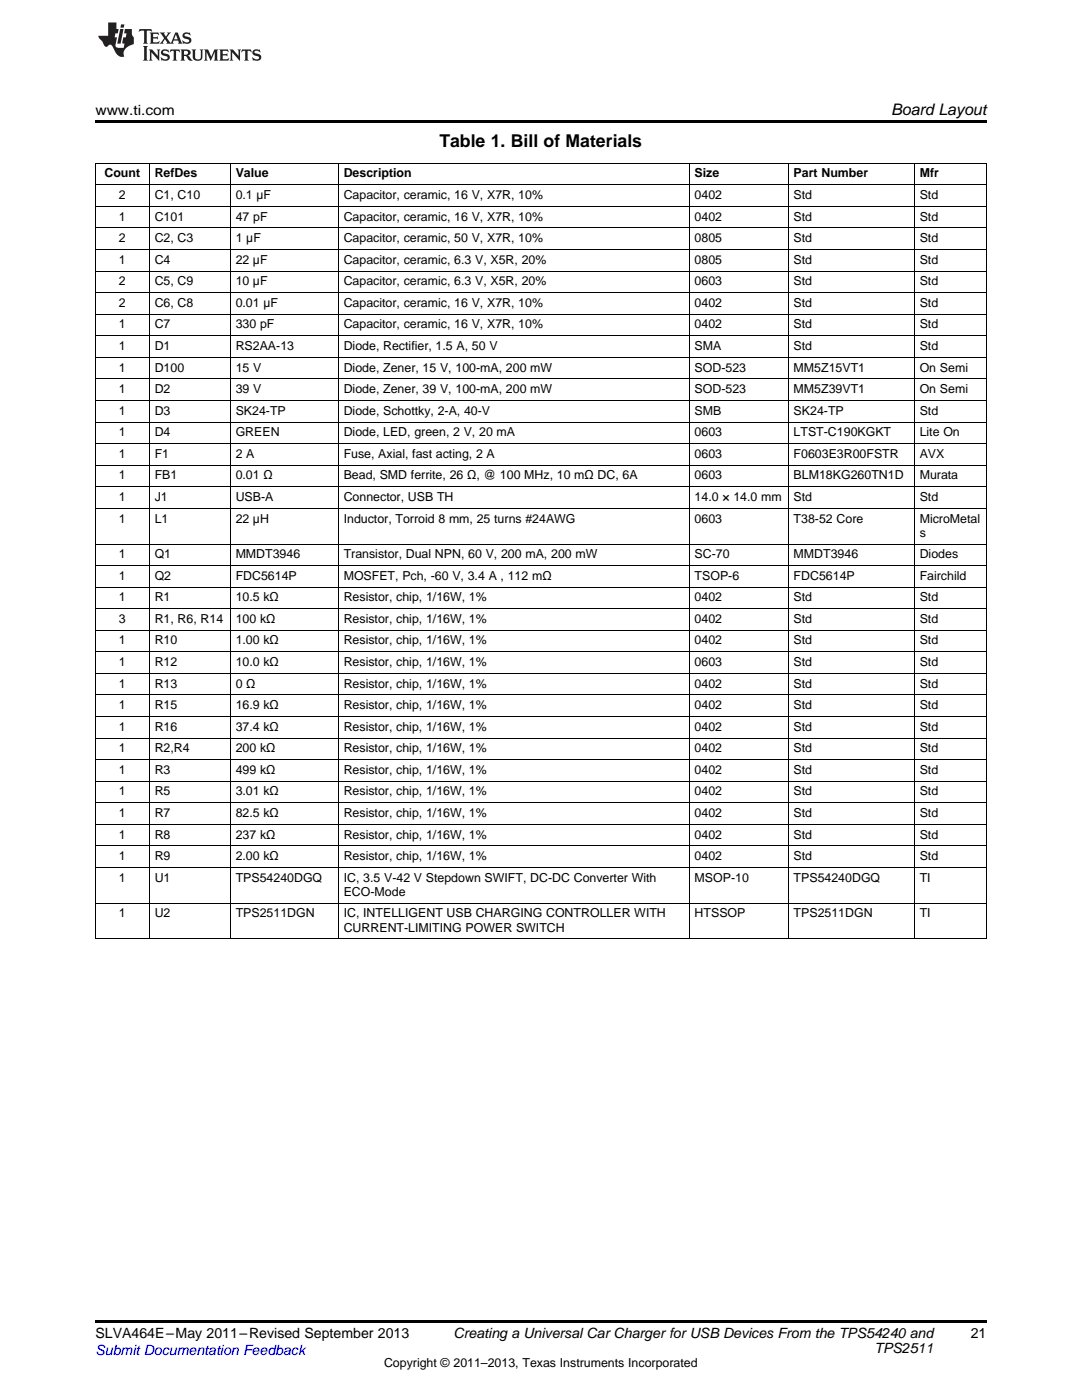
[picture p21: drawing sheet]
<svg xmlns="http://www.w3.org/2000/svg" width="216mm" height="279mm" viewBox="0 0 216 279" stroke-linecap="round" stroke-linejoin="round" font-family="sans-serif">
<defs><g id="words">
<text font-size="3.5" x="87.7" y="29.3">Table 1. Bill of Materials</text>
<text font-size="3.2" x="177.8" y="23">Board Layout</text>
<g font-size="2.8">
<text x="19" y="23">www.ti.com</text>
<text x="19" y="267.1">SLVA464E–May 2011–Revised September 2013</text>
<text x="90.5" y="267.1">Creating a Universal Car Charger for USB Devices From the TPS54240 and</text>
<text x="174.5" y="269.9">TPS2511</text>
<text x="193.7" y="267">21</text>
</g>
<text font-size="2.8" fill="#00f" x="19" y="270.4">Submit Documentation Feedback</text>
<g font-size="2.5">
<text x="20.8" y="35.4">Count</text>
<text x="30.9" y="35.4">RefDes</text>
<text x="47" y="35.4">Value</text>
<text x="68.6" y="35.4">Description</text>
<text x="138.6" y="35.4">Size</text>
<text x="158.4" y="35.4">Part Number</text>
<text x="183.5" y="35.4">Mfr</text>
<text x="23.7" y="39.7">2</text>
<text x="30.9" y="39.7">C1, C10</text>
<text x="47" y="39.7">0.1 µF</text>
<text x="68.6" y="39.7">Capacitor, ceramic, 16 V, X7R, 10%</text>
<text x="138.6" y="39.7">0402</text>
<text x="158.4" y="39.7">Std</text>
<text x="183.5" y="39.7">Std</text>
<text x="23.7" y="44">1</text>
<text x="30.9" y="44">C101</text>
<text x="47" y="44">47 pF</text>
<text x="68.6" y="44">Capacitor, ceramic, 16 V, X7R, 10%</text>
<text x="138.6" y="44">0402</text>
<text x="158.4" y="44">Std</text>
<text x="183.5" y="44">Std</text>
<text x="23.7" y="48.3">2</text>
<text x="23.7" y="52.6">1</text>
<text x="30.9" y="48.3">C2, C3</text>
<text x="30.9" y="52.6">C4</text>
<text x="47" y="48.3">1 µF</text>
<text x="47" y="52.6">22 µF</text>
<text x="68.6" y="48.3">Capacitor, ceramic, 50 V, X7R, 10%</text>
<text x="68.6" y="52.6">Capacitor, ceramic, 6.3 V, X5R, 20%</text>
<text x="138.6" y="48.3">0805</text>
<text x="138.6" y="52.6">0805</text>
<text x="158.4" y="48.3">Std</text>
<text x="158.4" y="52.6">Std</text>
<text x="183.5" y="48.3">Std</text>
<text x="183.5" y="52.6">Std</text>
<text x="23.7" y="56.9">2</text>
<text x="30.9" y="56.9">C5, C9</text>
<text x="47" y="56.9">10 µF</text>
<text x="68.6" y="56.9">Capacitor, ceramic, 6.3 V, X5R, 20%</text>
<text x="138.6" y="56.9">0603</text>
<text x="158.4" y="56.9">Std</text>
<text x="183.5" y="56.9">Std</text>
<text x="23.7" y="61.2">2</text>
<text x="23.7" y="65.5">1</text>
<text x="30.9" y="61.2">C6, C8</text>
<text x="30.9" y="65.5">C7</text>
<text x="47" y="61.2">0.01 µF</text>
<text x="47" y="65.5">330 pF</text>
<text x="68.6" y="61.2">Capacitor, ceramic, 16 V, X7R, 10%</text>
<text x="68.6" y="65.5">Capacitor, ceramic, 16 V, X7R, 10%</text>
<text x="138.6" y="61.2">0402</text>
<text x="138.6" y="65.5">0402</text>
<text x="158.4" y="61.2">Std</text>
<text x="158.4" y="65.5">Std</text>
<text x="183.5" y="61.2">Std</text>
<text x="183.5" y="65.5">Std</text>
<text x="23.7" y="69.8">1</text>
<text x="30.9" y="69.8">D1</text>
<text x="47" y="69.8">RS2AA-13</text>
<text x="68.6" y="69.8">Diode, Rectifier, 1.5 A, 50 V</text>
<text x="138.6" y="69.8">SMA</text>
<text x="158.4" y="69.8">Std</text>
<text x="183.5" y="69.8">Std</text>
<text x="23.7" y="74.2">1</text>
<text x="30.9" y="74.2">D100</text>
<text x="47" y="74.2">15 V</text>
<text x="68.6" y="74.2">Diode, Zener, 15 V, 100-mA, 200 mW</text>
<text x="138.6" y="74.2">SOD-523</text>
<text x="158.4" y="74.2">MM5Z15VT1</text>
<text x="183.5" y="74.2">On Semi</text>
<text x="23.7" y="78.5">1</text>
<text x="23.7" y="82.8">1</text>
<text x="30.9" y="78.5">D2</text>
<text x="30.9" y="82.8">D3</text>
<text x="47" y="78.5">39 V</text>
<text x="47" y="82.8">SK24-TP</text>
<text x="68.6" y="78.5">Diode, Zener, 39 V, 100-mA, 200 mW</text>
<text x="68.6" y="82.8">Diode, Schottky, 2-A, 40-V</text>
<text x="138.6" y="78.5">SOD-523</text>
<text x="138.6" y="82.8">SMB</text>
<text x="158.4" y="78.5">MM5Z39VT1</text>
<text x="158.4" y="82.8">SK24-TP</text>
<text x="183.5" y="78.5">On Semi</text>
<text x="183.5" y="82.8">Std</text>
<text x="23.7" y="87.1">1</text>
<text x="30.9" y="87.1">D4</text>
<text x="47" y="87.1">GREEN</text>
<text x="68.6" y="87.1">Diode, LED, green, 2 V, 20 mA</text>
<text x="138.6" y="87.1">0603</text>
<text x="158.4" y="87.1">LTST-C190KGKT</text>
<text x="183.5" y="87.1">Lite On</text>
<text x="23.7" y="91.4">1</text>
<text x="23.7" y="95.7">1</text>
<text x="30.9" y="91.4">F1</text>
<text x="30.9" y="95.7">FB1</text>
<text x="47" y="91.4">2 A</text>
<text x="47" y="95.7">0.01 Ω</text>
<text x="68.6" y="91.4">Fuse, Axial, fast acting, 2 A</text>
<text x="68.6" y="95.7">Bead, SMD ferrite, 26 Ω, @ 100 MHz, 10 mΩ DC, 6A</text>
<text x="138.6" y="91.4">0603</text>
<text x="138.6" y="95.7">0603</text>
<text x="158.4" y="91.4">F0603E3R00FSTR</text>
<text x="158.4" y="95.7">BLM18KG260TN1D</text>
<text x="183.5" y="91.4">AVX</text>
<text x="183.5" y="95.7">Murata</text>
<text x="23.7" y="100">1</text>
<text x="30.9" y="100">J1</text>
<text x="47" y="100">USB-A</text>
<text x="68.6" y="100">Connector, USB TH</text>
<text x="138.6" y="100">14.0 × 14.0 mm</text>
<text x="158.4" y="100">Std</text>
<text x="183.5" y="100">Std</text>
<text x="23.7" y="104.3">1</text>
<text x="30.9" y="104.3">L1</text>
<text x="47" y="104.3">22 µH</text>
<text x="68.6" y="104.3">Inductor, Torroid 8 mm, 25 turns #24AWG</text>
<text x="138.6" y="104.3">0603</text>
<text x="158.4" y="104.3">T38-52 Core</text>
<text x="183.5" y="104.3">MicroMetal</text>
<text x="183.5" y="107.1">s</text>
<text x="23.7" y="111.4">1</text>
<text x="30.9" y="111.4">Q1</text>
<text x="47" y="111.4">MMDT3946</text>
<text x="68.6" y="111.4">Transistor, Dual NPN, 60 V, 200 mA, 200 mW</text>
<text x="138.6" y="111.4">SC-70</text>
<text x="158.4" y="111.4">MMDT3946</text>
<text x="183.5" y="111.4">Diodes</text>
<text x="23.7" y="115.7">1</text>
<text x="30.9" y="115.7">Q2</text>
<text x="47" y="115.7">FDC5614P</text>
<text x="68.6" y="115.7">MOSFET, Pch, -60 V, 3.4 A , 112 mΩ</text>
<text x="138.6" y="115.7">TSOP-6</text>
<text x="158.4" y="115.7">FDC5614P</text>
<text x="183.5" y="115.7">Fairchild</text>
<text x="23.7" y="120">1</text>
<text x="23.7" y="124.3">3</text>
<text x="30.9" y="120">R1</text>
<text x="30.9" y="124.3">R1, R6, R14</text>
<text x="47" y="120">10.5 kΩ</text>
<text x="47" y="124.3">100 kΩ</text>
<text x="68.6" y="120">Resistor, chip, 1/16W, 1%</text>
<text x="68.6" y="124.3">Resistor, chip, 1/16W, 1%</text>
<text x="138.6" y="120">0402</text>
<text x="138.6" y="124.3">0402</text>
<text x="158.4" y="120">Std</text>
<text x="158.4" y="124.3">Std</text>
<text x="183.5" y="120">Std</text>
<text x="183.5" y="124.3">Std</text>
<text x="23.7" y="128.6">1</text>
<text x="30.9" y="128.6">R10</text>
<text x="47" y="128.6">1.00 kΩ</text>
<text x="68.6" y="128.6">Resistor, chip, 1/16W, 1%</text>
<text x="138.6" y="128.6">0402</text>
<text x="158.4" y="128.6">Std</text>
<text x="183.5" y="128.6">Std</text>
<text x="23.7" y="132.9">1</text>
<text x="23.7" y="137.2">1</text>
<text x="30.9" y="132.9">R12</text>
<text x="30.9" y="137.2">R13</text>
<text x="47" y="132.9">10.0 kΩ</text>
<text x="47" y="137.2">0 Ω</text>
<text x="68.6" y="132.9">Resistor, chip, 1/16W, 1%</text>
<text x="68.6" y="137.2">Resistor, chip, 1/16W, 1%</text>
<text x="138.6" y="132.9">0603</text>
<text x="138.6" y="137.2">0402</text>
<text x="158.4" y="132.9">Std</text>
<text x="158.4" y="137.2">Std</text>
<text x="183.5" y="132.9">Std</text>
<text x="183.5" y="137.2">Std</text>
<text x="23.7" y="141.5">1</text>
<text x="30.9" y="141.5">R15</text>
<text x="47" y="141.5">16.9 kΩ</text>
<text x="68.6" y="141.5">Resistor, chip, 1/16W, 1%</text>
<text x="138.6" y="141.5">0402</text>
<text x="158.4" y="141.5">Std</text>
<text x="183.5" y="141.5">Std</text>
<text x="23.7" y="145.8">1</text>
<text x="30.9" y="145.8">R16</text>
<text x="47" y="145.8">37.4 kΩ</text>
<text x="68.6" y="145.8">Resistor, chip, 1/16W, 1%</text>
<text x="138.6" y="145.8">0402</text>
<text x="158.4" y="145.8">Std</text>
<text x="183.5" y="145.8">Std</text>
<text x="23.7" y="150.1">1</text>
<text x="23.7" y="154.4">1</text>
<text x="30.9" y="150.1">R2,R4</text>
<text x="30.9" y="154.4">R3</text>
<text x="47" y="150.1">200 kΩ</text>
<text x="47" y="154.4">499 kΩ</text>
<text x="68.6" y="150.1">Resistor, chip, 1/16W, 1%</text>
<text x="68.6" y="154.4">Resistor, chip, 1/16W, 1%</text>
<text x="138.6" y="150.1">0402</text>
<text x="138.6" y="154.4">0402</text>
<text x="158.4" y="150.1">Std</text>
<text x="158.4" y="154.4">Std</text>
<text x="183.5" y="150.1">Std</text>
<text x="183.5" y="154.4">Std</text>
<text x="23.7" y="158.8">1</text>
<text x="30.9" y="158.8">R5</text>
<text x="47" y="158.8">3.01 kΩ</text>
<text x="68.6" y="158.8">Resistor, chip, 1/16W, 1%</text>
<text x="138.6" y="158.8">0402</text>
<text x="158.4" y="158.8">Std</text>
<text x="183.5" y="158.8">Std</text>
<text x="23.7" y="163.1">1</text>
<text x="23.7" y="167.4">1</text>
<text x="30.9" y="163.1">R7</text>
<text x="30.9" y="167.4">R8</text>
<text x="47" y="163.1">82.5 kΩ</text>
<text x="47" y="167.4">237 kΩ</text>
<text x="68.6" y="163.1">Resistor, chip, 1/16W, 1%</text>
<text x="68.6" y="167.4">Resistor, chip, 1/16W, 1%</text>
<text x="138.6" y="163.1">0402</text>
<text x="138.6" y="167.4">0402</text>
<text x="158.4" y="163.1">Std</text>
<text x="158.4" y="167.4">Std</text>
<text x="183.5" y="163.1">Std</text>
<text x="183.5" y="167.4">Std</text>
<text x="23.7" y="171.7">1</text>
<text x="30.9" y="171.7">R9</text>
<text x="47" y="171.7">2.00 kΩ</text>
<text x="68.6" y="171.7">Resistor, chip, 1/16W, 1%</text>
<text x="138.6" y="171.7">0402</text>
<text x="158.4" y="171.7">Std</text>
<text x="183.5" y="171.7">Std</text>
<text x="23.7" y="176">1</text>
<text x="30.9" y="176">U1</text>
<text x="47" y="176">TPS54240DGQ</text>
<text x="68.6" y="176">IC, 3.5 V-42 V Stepdown SWIFT, DC-DC Converter With</text>
<text x="68.6" y="178.8">ECO-Mode</text>
<text x="138.6" y="176">MSOP-10</text>
<text x="158.4" y="176">TPS54240DGQ</text>
<text x="183.5" y="176">TI</text>
<text x="23.7" y="183.1">1</text>
<text x="30.9" y="183.1">U2</text>
<text x="47" y="183.1">TPS2511DGN</text>
<text x="68.6" y="183.1">IC, INTELLIGENT USB CHARGING CONTROLLER WITH</text>
<text x="68.6" y="185.9">CURRENT-LIMITING POWER SWITCH</text>
<text x="138.6" y="183.1">HTSSOP</text>
<text x="158.4" y="183.1">TPS2511DGN</text>
<text x="183.5" y="183.1">TI</text>
<text x="76.6" y="272.7">Copyright © 2011–2013, Texas Instruments Incorporated</text>
</g>
</g></defs>
<path d="M19 24h177.8v.6h-177.8zM19 263.5h177.8v.6h-177.8z" fill="#000"/>
<g fill="none" stroke="#000" stroke-width=".2">
<path d="M19 36.9h177.8M19 32.6h177.8M19.1 32.6v154.8M29.8 32.6v154.8M45.9 32.6v154.8M67.5 32.6v154.8M137.5 32.6v154.8M157.3 32.6v154.8M182.4 32.6v154.8M196.8 32.6v154.8M19 58.4h177.8M19 54.1h177.8"/>
<path d="M19 49.8h177.8M19 45.5h177.8M19 41.2h177.8M19 79.9h177.8M19 75.6h177.8M19 71.3h177.8M19 67h177.8M19 62.7h177.8M19 97.1h177.8M19 92.8h177.8M19 88.5h177.8M19 84.2h177.8"/>
<path d="M19 117.2h177.8M19 112.9h177.8M19 108.6h177.8M19 101.4h177.8M19 138.7h177.8M19 134.4h177.8M19 130.1h177.8M19 125.8h177.8M19 121.5h177.8M19 155.9h177.8M19 151.6h177.8M19 147.3h177.8"/>
<path d="M19 143h177.8M19 173.1h177.8M19 168.8h177.8M19 164.5h177.8M19 160.2h177.8M19 187.4h177.8M19 180.3h177.8"/>
</g>
<g fill="#231f20">
<path d="M27.8 5.8l-.1 .6 .5-.3h.5l.1 .2v2.1l-.3 .3h1l-.2-.3v-2.1v-.2h.6l.4 .3-.1-.6zM29.9 6.5l.2 .4v1.5l-.2 .3h1.8l.1-.5a1.04 1.04 0 0 1-1.2 .1v-.6h.5l.4 .2v-.7l-.4 .2h-.5v-.6h.8l.3 .2-.1-.5zM31.9 6.5l.9 1.1-1 1.1h.9l-.2-.2 .4-.7 .5 .7-.2 .2h1.5l-.2-.2 .1-.4h.9l.2 .4-.2 .2h.9l-.2-.3-.7-1.9h-.5l-.9 2.1-.8-1.1 .8-1h-.8l.2 .3-.4 .5-.4-.6 .2-.2zM35.1 6.9l.4 .9h-.8zM36.6 6.6a.63 .63 0 0 0-.2 .7 .63 .63 0 0 0 .6 .4l.6 .2 .2 .2a.75 .75 0 0 1-.8 .4 .75 .75 0 0 1-.6-.5l.1 .7 .2-.1a1.11 1.11 0 0 0 1.5-.5 1.13 1.13 0 0 0-1.3-.9v-.3a1.04 1.04 0 0 1 1.1 .2l-.1-.6-.2 .1-.5-.1zM28.5 9.2l.3 .3v2.2l-.3 .4h1l-.2-.4v-2.2l.2-.3zM29.7 9.9l.2 .3v1.5l-.2 .4h.7l-.2-.4v-1.3l1.6 1.7v-1.9l.2-.3h-.7l.2 .3v.9l-1.1-1.2zM32.3 10a.62 .62 0 0 0-.2 .7 .62 .62 0 0 0 .6 .4l.6 .2 .2 .2a.76 .76 0 0 1-.8 .4 .76 .76 0 0 1-.6-.5l.1 .7 .2-.1a1.11 1.11 0 0 0 1.5-.6 1.13 1.13 0 0 0-1.3-.8v-.3a1.04 1.04 0 0 1 1.1 .1l-.1-.5-.2 .1-.5-.2zM34 9.9l-.1 .6a.61 .61 0 0 1 .7-.3l.1 1.5-.3 .4h1l-.3-.4 .1-1.5a.63 .63 0 0 1 .7 .3l-.1-.6zM36 9.9l.2 .3v1.5l-.2 .4h.9l-.2-.2v-.7l.6 .2a.76 .76 0 0 0 1.1 .6l-1-.9a.58 .58 0 0 0 .6-.6 .58 .58 0 0 0-.5-.6zM36.7 10.2l.1-.1a.45 .45 0 0 1 .6 .1 .45 .45 0 0 1 .1 .5l-.8 .2zM38.2 9.9l.2 .2a2.17 2.17 0 0 0 .4 1.9 .99 .99 0 0 0 1.6-.7v-1.1l.2-.3h-.7l.1 .2a1.92 1.92 0 0 1-.1 1.7 .6 .6 0 0 1-1-.5v-1.1l.2-.3zM40.7 9.9l.2 .3v1.5l-.2 .4h.7l-.2-.4v-1.4l.8 1.8 .9-1.8v1.4l-.2 .4h.9l-.3-.4v-1.5l.3-.3h-.8l-.6 1.4-.7-1.4zM43.7 9.9l.3 .3v1.5l-.3 .4h1.9l.1-.6a1.04 1.04 0 0 1-1.3 .2v-.6h.6l.4 .1v-.6l-.4 .2h-.6l.1-.6h.7l.4 .2-.1-.5zM45.8 9.9l.2 .3v1.5l-.2 .4h.8l-.3-.4v-1.3l1.6 1.7v-1.9l.2-.3h-.7l.2 .3v.9l-1.1-1.2zM48.3 9.9l-.1 .6a.61 .61 0 0 1 .7-.3v1.5l-.2 .4h.9l-.2-.4v-1.5a.63 .63 0 0 1 .8 .3l-.1-.6zM50.6 10a.62 .62 0 0 0-.2 .7 .62 .62 0 0 0 .6 .4l.6 .2 .1 .2a.76 .76 0 0 1-.7 .4 .76 .76 0 0 1-.6-.5l.1 .7 .1-.1a1.11 1.11 0 0 0 1.5-.6 1.13 1.13 0 0 0-1.2-.8l-.1-.3a1.04 1.04 0 0 1 1.2 .1l-.2-.5-.1 .1-.5-.2z"/>
<path d="M21.6 4.5v2.6h-2l.1 .4 .8 .9a.91 .91 0 0 0 .9 .9 .56 .56 0 0 1 .5-.4 .56 .56 0 0 1 .5 .3l.4 .8a1.53 1.53 0 0 0 2 1.3 1.54 1.54 0 0 1 1-2.1l.9-.4-.1-1.4a1.52 1.52 0 0 1-.3-1.6h-1.4l-.1 .9h.5l-.2 .8h-.5l-.2 .9v.2l.4 .1-.1 .9a1.93 1.93 0 0 1-1.6-.3l.2-1.8h-.4l.1-.8h.5l.2-.9h-.5v-1.3zM24 5.8l-.6 2.9h.7l.5-2.9zM24.2 4.9l-.2 .6h.7l.1-.6z"/>
</g>
<use href="#words"/>
</svg>
